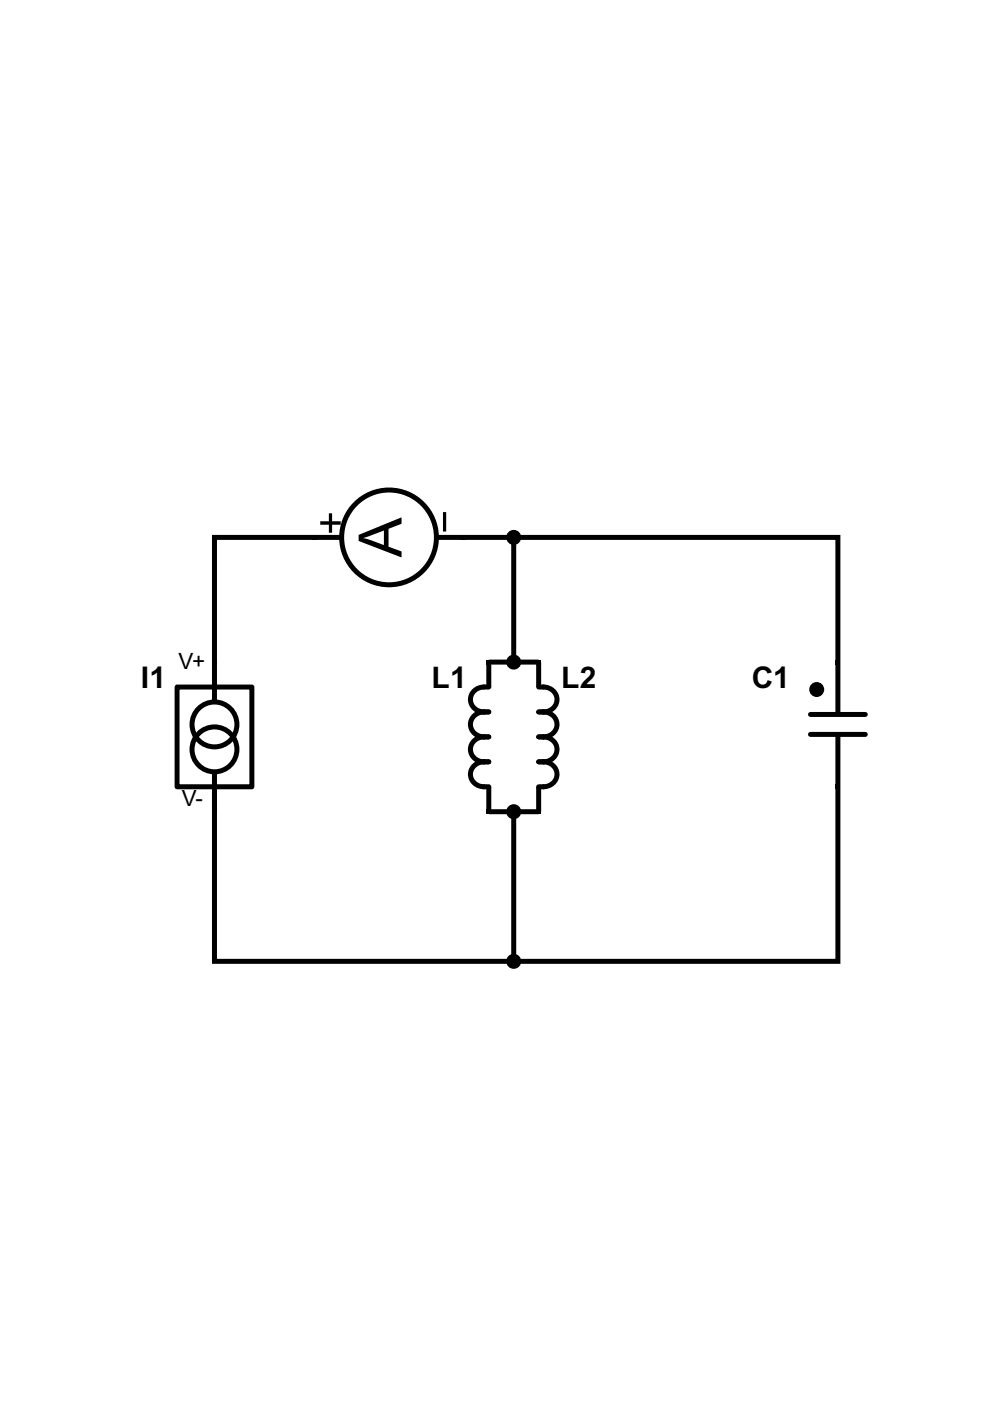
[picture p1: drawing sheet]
<svg xmlns="http://www.w3.org/2000/svg" width="210mm" height="297mm" viewBox="0 0 210 297" stroke-linecap="round" stroke-linejoin="round" font-family="sans-serif">
<defs><g id="words">
<text font-size="12.7" x="85.1" y="118.2" transform="rotate(-90 85.1 118.2)">A</text>
<g font-size="6.3">
<text x="29.9" y="145.9">I1</text>
<text x="91.5" y="145.9">L1</text>
<text x="119" y="145.9">L2</text>
<text x="159.4" y="145.9">C1</text>
</g>
<g font-size="4.8">
<text x="37.8" y="141.8">V+</text>
<text x="38.6" y="170.8">V-</text>
</g>
</g></defs>
<g fill="none" stroke="#000" stroke-width="1.1" stroke-linecap="butt">
<path d="M66.6 113.9h-21.1v26.5M98.3 113.9h10.6v25.4M110 113.9h67.7v26.5M45.5 145.7v58.1h63.4v-30.6M103.6 140.4h10.6M103.6 172.1h10.6M177.7 166.8v37h-67.7"/>
<circle cx="108.9" cy="113.9" r="1.06"/>
<circle cx="108.9" cy="140.4" r="1.06"/>
<circle cx="108.9" cy="172.1" r="1.06"/>
<circle cx="108.9" cy="203.8" r="1.06"/>
</g>
<g fill="#000">
<path d="M44.9 139.8h1.1v1.1h-1.1zM44.9 171.6h1.1v1h-1.1z"/>
<circle cx="108.9" cy="113.9" r="1.06"/>
<circle cx="108.9" cy="140.4" r="1.06"/>
<circle cx="108.9" cy="172.1" r="1.06"/>
<circle cx="108.9" cy="203.8" r="1.06"/>
</g>
<path d="M37.5 145.7h15.9v21.1h-15.9z" fill="#fff"/>
<g fill="none" stroke="#000" stroke-width="1.1">
<path d="M37.5 145.7h15.9v21.1h-15.9zM45.5 140.9v7.4M102.6 145.7h1M102.6 151h1M102.6 156.2h1M102.6 145.7a2.65 2.65 0 0 0-2.9 2.6 2.65 2.65 0 0 0 3 2.7M102.6 151a2.65 2.65 0 0 0-2.9 2.6 2.65 2.65 0 0 0 3 2.6M102.6 156.2a2.65 2.65 0 0 0-2.9 2.7 2.65 2.65 0 0 0 3 2.6M103.6 140.9v4.2M114.2 145.7h1.1M114.2 151h1.1M114.2 156.2h1.1"/>
<path d="M114.2 140.9v4.2M115.2 145.7a2.65 2.65 0 0 1 2.9 2.6 2.65 2.65 0 0 1-2.9 2.7 2.66 2.66 0 0 1 2.9 2.6 2.66 2.66 0 0 1-2.9 2.6 2.66 2.66 0 0 1 2.9 2.7 2.66 2.66 0 0 1-2.9 2.6 2.66 2.66 0 0 1 2.9 2.7 2.66 2.66 0 0 1-2.9 2.6M45.5 164.2v7.4M102.6 161.5h1M102.6 166.8h1M102.6 161.5a2.65 2.65 0 0 0-2.9 2.7 2.65 2.65 0 0 0 3 2.6M103.6 167.3v4.3M114.2 161.5h1.1M114.2 166.8h1.1M114.2 167.3v4.3"/>
</g>
<g fill="none" stroke="#000" stroke-width="1.1" stroke-linecap="butt">
<circle cx="45.5" cy="153.6" r="4.8"/>
<circle cx="45.5" cy="158.9" r="4.8"/>
</g>
<path d="M66.1 113.4h1.1v1.1h-1.1zM97.8 113.4h1.1v1.1h-1.1zM103.1 139.8h1.1v1.1h-1.1zM113.7 139.8h1v1.1h-1zM103.1 171.6h1.1v1h-1.1zM113.7 171.6h1v1h-1z" fill="#000"/>
<circle cx="82.5" cy="113.9" r="10" fill="#fff"/>
<circle cx="82.5" cy="113.9" r="10" fill="none" stroke="#000" stroke-width="1.1" stroke-linecap="butt"/>
<path d="M67.2 113.9h4.7M93.1 113.9h4.7M171.8 151.5h11.7M171.8 155.7h11.7M177.7 140.9v10.1M177.7 156.2v10.1" fill="none" stroke="#000" stroke-width="1.1"/>
<path d="M70.1 109.2v3.4M94.3 108.9v3.4" fill="none" stroke="#000" stroke-width=".68"/>
<path d="M68.3 110.9h3.6" fill="none" stroke="#000" stroke-width=".73"/>
<g fill="#000">
<path d="M177.1 139.8h1.1v1.1h-1.1zM177.1 166.3h1.1v1h-1.1z"/>
<circle cx="173.2" cy="146.2" r="1.59"/>
</g>
<path d="M177.7 140.9v10.1M177.7 156.2v10.1" fill="none" stroke="#000" stroke-width=".21"/>
<use href="#words"/>
</svg>
